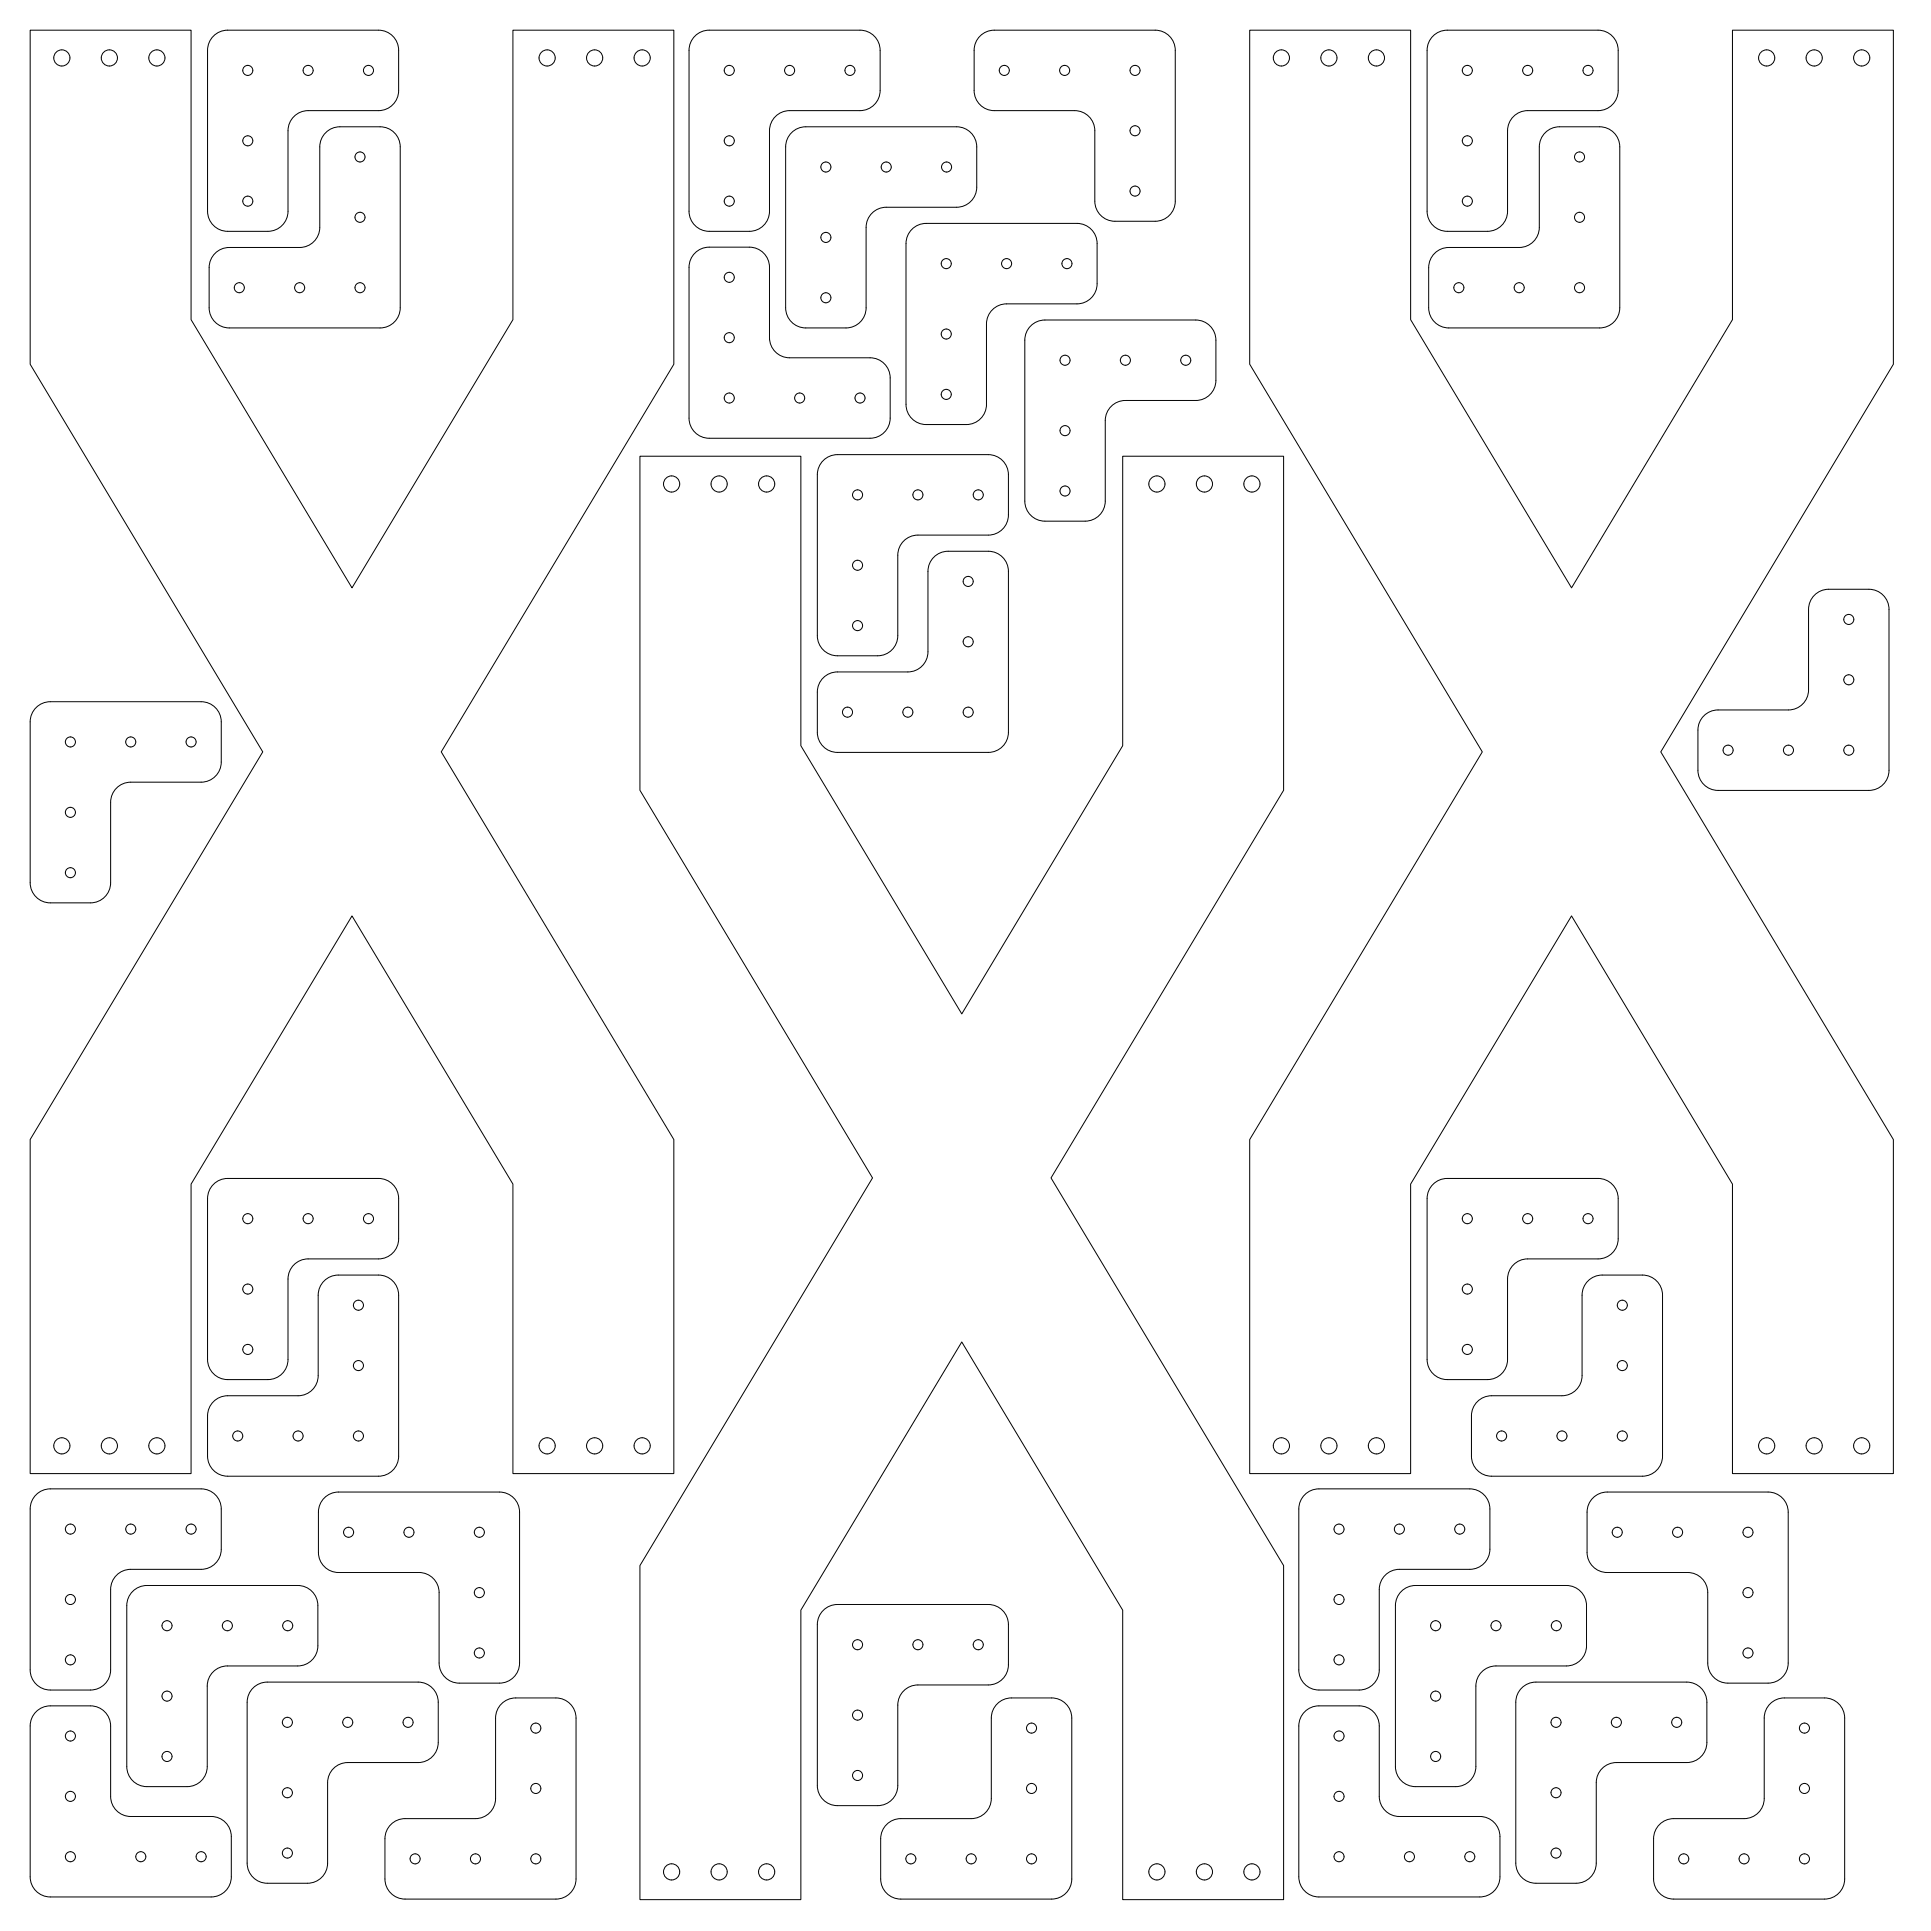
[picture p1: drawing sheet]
<svg xmlns="http://www.w3.org/2000/svg" width="610mm" height="610mm" viewBox="0 0 610 610" stroke-linecap="round" stroke-linejoin="round" font-family="sans-serif">
<g fill="none" stroke="#000" stroke-width=".32">
<path d="M9.5 9.5h50.8v91.4l50.8 84.7 50.8-84.7v-91.4h50.8v105.5l-73.4 122.4 73.4 122.3v105.5h-50.8v-91.4l-50.8-84.7-50.8 84.7v91.4h-50.8v-105.5l73.4-122.3-73.4-122.4zM67.4 11.4a6.3 6.3 0 0 1 4.5-1.9h47.6a6.3 6.3 0 0 1 6.3 6.4v12.7a6.4 6.4 0 0 1-6.3 6.3h-22.2a6.4 6.4 0 0 0-6.4 6.4v25.4a6.4 6.4 0 0 1-6.3 6.3h-12.7a6.4 6.4 0 0 1-6.4-6.3v-50.8a6.3 6.3 0 0 1 1.9-4.5zM219.4 11.4a6.3 6.3 0 0 1 4.5-1.9h47.6a6.3 6.3 0 0 1 6.3 6.4v12.7a6.4 6.4 0 0 1-6.3 6.3h-22.2a6.4 6.4 0 0 0-6.4 6.4v25.4a6.4 6.4 0 0 1-6.3 6.3h-12.7a6.4 6.4 0 0 1-6.4-6.3v-50.8a6.3 6.3 0 0 1 1.9-4.5zM309.4 11.4a6.3 6.3 0 0 1 4.5-1.9h50.8a6.3 6.3 0 0 1 6.3 6.4v47.6a6.4 6.4 0 0 1-6.3 6.4h-12.7a6.4 6.4 0 0 1-6.4-6.4v-22.2a6.3 6.3 0 0 0-6.3-6.4h-25.4a6.4 6.4 0 0 1-6.4-6.3v-12.7a6.3 6.3 0 0 1 1.9-4.5zM394.5 9.5h50.8v91.4l50.8 84.7 50.8-84.7v-91.4h50.8v105.5l-73.4 122.4 73.4 122.3v105.5h-50.8v-91.4l-50.8-84.7-50.8 84.7v91.4h-50.8v-105.5l73.4-122.3-73.4-122.4zM452.4 11.4a6.3 6.3 0 0 1 4.5-1.9h47.6a6.3 6.3 0 0 1 6.3 6.4v12.7a6.4 6.4 0 0 1-6.3 6.3h-22.2a6.4 6.4 0 0 0-6.4 6.4v25.4a6.4 6.4 0 0 1-6.3 6.3h-12.7a6.4 6.4 0 0 1-6.4-6.3v-50.8a6.3 6.3 0 0 1 1.9-4.5zM102.8 41.9a6.3 6.3 0 0 1 4.5-1.9h12.7a6.3 6.3 0 0 1 6.3 6.4v50.8a6.3 6.3 0 0 1-6.3 6.3h-47.6a6.4 6.4 0 0 1-6.4-6.3v-12.7a6.3 6.3 0 0 1 6.4-6.4h22.2a6.3 6.3 0 0 0 6.3-6.3v-25.4a6.3 6.3 0 0 1 1.9-4.5zM302 40h-47.6a6.3 6.3 0 0 0-6.4 6.4v50.8a6.4 6.4 0 0 0 6.4 6.3h12.7a6.4 6.4 0 0 0 6.3-6.3v-25.4a6.4 6.4 0 0 1 6.4-6.4h22.2M302 40a6.3 6.3 0 0 1 6.3 6.4v12.7a6.3 6.3 0 0 1-6.3 6.3M487.8 41.9a6.3 6.3 0 0 1 4.5-1.9h12.7a6.3 6.3 0 0 1 6.3 6.4v50.8a6.3 6.3 0 0 1-6.3 6.3h-47.6a6.4 6.4 0 0 1-6.4-6.3v-12.7a6.3 6.3 0 0 1 6.4-6.4h22.2a6.3 6.3 0 0 0 6.3-6.3v-25.4a6.3 6.3 0 0 1 1.9-4.5zM219.4 79.9a6.3 6.3 0 0 1 4.5-1.9h12.7a6.3 6.3 0 0 1 6.3 6.4v22.2a6.4 6.4 0 0 0 6.4 6.4h25.4a6.3 6.3 0 0 1 6.3 6.3v12.7a6.4 6.4 0 0 1-6.3 6.4h-50.8a6.3 6.3 0 0 1-6.4-6.4v-47.6a6.3 6.3 0 0 1 1.9-4.5zM287.9 72.4a6.3 6.3 0 0 1 4.5-1.9h47.6a6.3 6.3 0 0 1 6.3 6.4v12.7a6.4 6.4 0 0 1-6.3 6.3h-22.2a6.4 6.4 0 0 0-6.4 6.4v25.4a6.4 6.4 0 0 1-6.3 6.3h-12.7a6.4 6.4 0 0 1-6.4-6.3v-50.8a6.3 6.3 0 0 1 1.9-4.5z"/>
<path d="M325.4 102.9a6.3 6.3 0 0 1 4.5-1.9h47.6a6.3 6.3 0 0 1 6.3 6.4v12.7a6.4 6.4 0 0 1-6.3 6.3h-22.2a6.4 6.4 0 0 0-6.4 6.4v25.4a6.4 6.4 0 0 1-6.3 6.3h-12.7a6.4 6.4 0 0 1-6.4-6.3v-50.8a6.3 6.3 0 0 1 1.9-4.5zM202 144h50.8v91.4l50.8 84.7 50.8-84.7v-91.4h50.8v105.5l-73.4 122.4 73.4 122.3v105.5h-50.8v-91.4l-50.8-84.7-50.8 84.7v91.4h-50.8v-105.5l73.4-122.3-73.4-122.4zM259.9 145.4a6.3 6.3 0 0 1 4.5-1.9h47.6a6.3 6.3 0 0 1 6.3 6.4v12.7a6.4 6.4 0 0 1-6.3 6.3h-22.2a6.4 6.4 0 0 0-6.4 6.4v25.4a6.4 6.4 0 0 1-6.3 6.3h-12.7a6.4 6.4 0 0 1-6.4-6.3v-50.8a6.3 6.3 0 0 1 1.9-4.5zM294.8 175.9a6.3 6.3 0 0 1 4.5-1.9h12.7a6.3 6.3 0 0 1 6.3 6.4v50.8a6.3 6.3 0 0 1-6.3 6.3h-47.6a6.4 6.4 0 0 1-6.4-6.3v-12.7a6.3 6.3 0 0 1 6.4-6.4h22.2a6.3 6.3 0 0 0 6.3-6.3v-25.4a6.3 6.3 0 0 1 1.9-4.5zM572.8 187.9a6.3 6.3 0 0 1 4.5-1.9h12.7a6.3 6.3 0 0 1 6.3 6.4v50.8a6.3 6.3 0 0 1-6.3 6.3h-47.6a6.4 6.4 0 0 1-6.4-6.3v-12.7a6.3 6.3 0 0 1 6.4-6.4h22.2a6.3 6.3 0 0 0 6.3-6.3v-25.4a6.3 6.3 0 0 1 1.9-4.5zM11.4 223.4a6.3 6.3 0 0 1 4.5-1.9h47.6a6.3 6.3 0 0 1 6.3 6.4v12.7a6.4 6.4 0 0 1-6.3 6.3h-22.2a6.4 6.4 0 0 0-6.4 6.4v25.4a6.4 6.4 0 0 1-6.3 6.3h-12.7a6.4 6.4 0 0 1-6.4-6.3v-50.8a6.3 6.3 0 0 1 1.9-4.5zM67.4 373.9a6.3 6.3 0 0 1 4.5-1.9h47.6a6.3 6.3 0 0 1 6.3 6.4v12.7a6.4 6.4 0 0 1-6.3 6.3h-22.2a6.4 6.4 0 0 0-6.4 6.4v25.4a6.4 6.4 0 0 1-6.3 6.3h-12.7a6.4 6.4 0 0 1-6.4-6.3v-50.8a6.3 6.3 0 0 1 1.9-4.5zM452.4 373.9a6.3 6.3 0 0 1 4.5-1.9h47.6a6.3 6.3 0 0 1 6.3 6.4v12.7a6.4 6.4 0 0 1-6.3 6.3h-22.2a6.4 6.4 0 0 0-6.4 6.4v25.4a6.4 6.4 0 0 1-6.3 6.3h-12.7a6.4 6.4 0 0 1-6.4-6.3v-50.8a6.3 6.3 0 0 1 1.9-4.5zM102.3 404.4a6.3 6.3 0 0 1 4.5-1.9h12.7a6.3 6.3 0 0 1 6.3 6.4v50.8a6.3 6.3 0 0 1-6.3 6.3h-47.6a6.4 6.4 0 0 1-6.4-6.3v-12.7a6.3 6.3 0 0 1 6.4-6.4h22.2a6.3 6.3 0 0 0 6.3-6.3v-25.4a6.3 6.3 0 0 1 1.9-4.5zM501.3 404.4a6.3 6.3 0 0 1 4.5-1.9h12.7a6.3 6.3 0 0 1 6.3 6.4v50.8a6.3 6.3 0 0 1-6.3 6.3h-47.6a6.4 6.4 0 0 1-6.4-6.3v-12.7a6.3 6.3 0 0 1 6.4-6.4h22.2a6.3 6.3 0 0 0 6.3-6.3v-25.4a6.3 6.3 0 0 1 1.9-4.5zM11.4 471.9a6.3 6.3 0 0 1 4.5-1.9h47.6a6.3 6.3 0 0 1 6.3 6.4v12.7a6.4 6.4 0 0 1-6.3 6.3h-22.2a6.4 6.4 0 0 0-6.4 6.4v25.4a6.4 6.4 0 0 1-6.3 6.3h-12.7a6.4 6.4 0 0 1-6.4-6.3v-50.8a6.3 6.3 0 0 1 1.9-4.5zM102.4 472.9a6.3 6.3 0 0 1 4.5-1.9h50.8a6.3 6.3 0 0 1 6.3 6.4v47.6a6.4 6.4 0 0 1-6.3 6.4h-12.7a6.4 6.4 0 0 1-6.4-6.4v-22.2a6.3 6.3 0 0 0-6.3-6.4h-25.4a6.4 6.4 0 0 1-6.4-6.3v-12.7a6.3 6.3 0 0 1 1.9-4.5z"/>
<path d="M411.9 471.9a6.3 6.3 0 0 1 4.5-1.9h47.6a6.3 6.3 0 0 1 6.3 6.4v12.7a6.4 6.4 0 0 1-6.3 6.3h-22.2a6.4 6.4 0 0 0-6.4 6.4v25.4a6.4 6.4 0 0 1-6.3 6.3h-12.7a6.4 6.4 0 0 1-6.4-6.3v-50.8a6.3 6.3 0 0 1 1.9-4.5zM502.9 472.9a6.3 6.3 0 0 1 4.5-1.9h50.8a6.3 6.3 0 0 1 6.3 6.4v47.6a6.4 6.4 0 0 1-6.3 6.4h-12.7a6.4 6.4 0 0 1-6.4-6.4v-22.2a6.3 6.3 0 0 0-6.3-6.4h-25.4a6.4 6.4 0 0 1-6.4-6.3v-12.7a6.3 6.3 0 0 1 1.9-4.5zM259.9 508.4a6.3 6.3 0 0 1 4.5-1.9h47.6a6.3 6.3 0 0 1 6.3 6.4v12.7a6.4 6.4 0 0 1-6.3 6.3h-22.2a6.4 6.4 0 0 0-6.4 6.4v25.4a6.4 6.4 0 0 1-6.3 6.3h-12.7a6.4 6.4 0 0 1-6.4-6.3v-50.8a6.3 6.3 0 0 1 1.9-4.5zM442.4 502.4a6.3 6.3 0 0 1 4.5-1.9h47.6a6.3 6.3 0 0 1 6.3 6.4v12.7a6.4 6.4 0 0 1-6.3 6.3h-22.2a6.4 6.4 0 0 0-6.4 6.4v25.4a6.4 6.4 0 0 1-6.3 6.3h-12.7a6.4 6.4 0 0 1-6.4-6.3v-50.8a6.3 6.3 0 0 1 1.9-4.5zM132 531h-47.6a6.3 6.3 0 0 0-6.4 6.4v50.8a6.4 6.4 0 0 0 6.4 6.3h12.7a6.4 6.4 0 0 0 6.3-6.3v-25.4a6.4 6.4 0 0 1 6.4-6.4h22.2M132 531a6.3 6.3 0 0 1 6.3 6.4v12.7a6.3 6.3 0 0 1-6.3 6.3M158.3 537.9a6.3 6.3 0 0 1 4.5-1.9h12.7a6.3 6.3 0 0 1 6.3 6.4v50.8a6.3 6.3 0 0 1-6.3 6.3h-47.6a6.4 6.4 0 0 1-6.4-6.3v-12.7a6.3 6.3 0 0 1 6.4-6.4h22.2a6.3 6.3 0 0 0 6.3-6.3v-25.4a6.3 6.3 0 0 1 1.9-4.5zM314.8 537.9a6.3 6.3 0 0 1 4.5-1.9h12.7a6.3 6.3 0 0 1 6.3 6.4v50.8a6.3 6.3 0 0 1-6.3 6.3h-47.6a6.4 6.4 0 0 1-6.4-6.3v-12.7a6.3 6.3 0 0 1 6.4-6.4h22.2a6.3 6.3 0 0 0 6.3-6.3v-25.4a6.3 6.3 0 0 1 1.9-4.5zM480.4 532.9a6.3 6.3 0 0 1 4.5-1.9h47.6a6.3 6.3 0 0 1 6.3 6.4v12.7a6.4 6.4 0 0 1-6.3 6.3h-22.2a6.4 6.4 0 0 0-6.4 6.4v25.4a6.4 6.4 0 0 1-6.3 6.3h-12.7a6.4 6.4 0 0 1-6.4-6.3v-50.8a6.3 6.3 0 0 1 1.9-4.5zM558.8 537.9a6.3 6.3 0 0 1 4.5-1.9h12.7a6.3 6.3 0 0 1 6.3 6.4v50.8a6.3 6.3 0 0 1-6.3 6.3h-47.6a6.4 6.4 0 0 1-6.4-6.3v-12.7a6.3 6.3 0 0 1 6.4-6.4h22.2a6.3 6.3 0 0 0 6.3-6.3v-25.4a6.3 6.3 0 0 1 1.9-4.5zM11.4 540.4a6.3 6.3 0 0 1 4.5-1.9h12.7a6.3 6.3 0 0 1 6.3 6.4v22.2a6.4 6.4 0 0 0 6.4 6.4h25.4a6.3 6.3 0 0 1 6.3 6.3v12.7a6.4 6.4 0 0 1-6.3 6.4h-50.8a6.3 6.3 0 0 1-6.4-6.4v-47.6a6.3 6.3 0 0 1 1.9-4.5zM411.9 540.4a6.3 6.3 0 0 1 4.5-1.9h12.7a6.3 6.3 0 0 1 6.3 6.4v22.2a6.4 6.4 0 0 0 6.4 6.4h25.4a6.3 6.3 0 0 1 6.3 6.3v12.7a6.4 6.4 0 0 1-6.3 6.4h-50.8a6.3 6.3 0 0 1-6.4-6.4v-47.6a6.3 6.3 0 0 1 1.9-4.5z"/>
<path d="M59.1 564a6.3 6.3 0 0 0 6.3-6.3v-25.4a6.3 6.3 0 0 1 6.4-6.4h22.2a6.3 6.3 0 0 0 6.3-6.3v-12.7a6.3 6.3 0 0 0-6.3-6.4h-47.6a6.3 6.3 0 0 0-6.4 6.4v50.8a6.4 6.4 0 0 0 6.4 6.3h12.7"/>
<circle cx="19.5" cy="18.3" r="2.55"/>
<circle cx="34.5" cy="18.3" r="2.55"/>
<circle cx="49.5" cy="18.3" r="2.55"/>
<circle cx="172.7" cy="18.3" r="2.55"/>
<circle cx="187.7" cy="18.3" r="2.55"/>
<circle cx="202.7" cy="18.3" r="2.55"/>
<circle cx="404.5" cy="18.3" r="2.55"/>
<circle cx="419.5" cy="18.3" r="2.55"/>
<circle cx="434.5" cy="18.3" r="2.55"/>
<circle cx="557.7" cy="18.3" r="2.55"/>
<circle cx="572.7" cy="18.3" r="2.55"/>
<circle cx="587.7" cy="18.3" r="2.55"/>
<circle cx="78.2" cy="22.2" r="1.59"/>
<circle cx="97.3" cy="22.2" r="1.59"/>
<circle cx="116.3" cy="22.2" r="1.59"/>
<circle cx="230.2" cy="22.2" r="1.59"/>
<circle cx="249.3" cy="22.2" r="1.59"/>
<circle cx="268.3" cy="22.2" r="1.59"/>
<circle cx="317" cy="22.2" r="1.59"/>
<circle cx="336.1" cy="22.2" r="1.59"/>
<circle cx="358.3" cy="22.2" r="1.59"/>
<circle cx="463.2" cy="22.2" r="1.59"/>
<circle cx="482.3" cy="22.2" r="1.59"/>
<circle cx="501.3" cy="22.2" r="1.59"/>
<circle cx="78.2" cy="44.5" r="1.59"/>
<circle cx="113.6" cy="49.6" r="1.59"/>
<circle cx="230.2" cy="44.5" r="1.59"/>
<circle cx="260.7" cy="52.7" r="1.59"/>
<circle cx="279.8" cy="52.7" r="1.59"/>
<circle cx="298.8" cy="52.7" r="1.59"/>
<circle cx="358.3" cy="41.3" r="1.59"/>
<circle cx="463.2" cy="44.5" r="1.59"/>
<circle cx="498.6" cy="49.6" r="1.59"/>
<circle cx="78.2" cy="63.5" r="1.59"/>
<circle cx="113.6" cy="68.6" r="1.59"/>
<circle cx="230.2" cy="63.5" r="1.59"/>
<circle cx="260.7" cy="75" r="1.59"/>
<circle cx="358.3" cy="60.3" r="1.59"/>
<circle cx="463.2" cy="63.5" r="1.59"/>
<circle cx="498.6" cy="68.6" r="1.59"/>
<circle cx="75.5" cy="90.8" r="1.59"/>
<circle cx="94.6" cy="90.8" r="1.59"/>
<circle cx="113.6" cy="90.8" r="1.59"/>
<circle cx="230.2" cy="87.6" r="1.59"/>
<circle cx="260.7" cy="94" r="1.59"/>
<circle cx="298.7" cy="83.2" r="1.59"/>
<circle cx="317.8" cy="83.2" r="1.59"/>
<circle cx="336.8" cy="83.2" r="1.59"/>
<circle cx="460.5" cy="90.8" r="1.59"/>
<circle cx="479.6" cy="90.8" r="1.59"/>
<circle cx="498.6" cy="90.8" r="1.59"/>
<circle cx="230.2" cy="106.6" r="1.59"/>
<circle cx="298.7" cy="105.5" r="1.59"/>
<circle cx="336.2" cy="113.7" r="1.59"/>
<circle cx="355.3" cy="113.7" r="1.59"/>
<circle cx="374.3" cy="113.7" r="1.59"/>
<circle cx="230.2" cy="125.7" r="1.59"/>
<circle cx="252.4" cy="125.7" r="1.59"/>
<circle cx="271.5" cy="125.7" r="1.59"/>
<circle cx="298.7" cy="124.5" r="1.59"/>
<circle cx="336.2" cy="136" r="1.59"/>
<circle cx="212" cy="152.8" r="2.55"/>
<circle cx="227" cy="152.8" r="2.55"/>
<circle cx="242" cy="152.8" r="2.55"/>
<circle cx="270.7" cy="156.2" r="1.59"/>
<circle cx="289.8" cy="156.2" r="1.59"/>
<circle cx="308.8" cy="156.2" r="1.59"/>
<circle cx="336.2" cy="155" r="1.59"/>
<circle cx="365.2" cy="152.8" r="2.55"/>
<circle cx="380.2" cy="152.8" r="2.55"/>
<circle cx="395.2" cy="152.8" r="2.55"/>
<circle cx="270.7" cy="178.5" r="1.59"/>
<circle cx="270.7" cy="197.5" r="1.59"/>
<circle cx="305.6" cy="183.6" r="1.59"/>
<circle cx="583.6" cy="195.6" r="1.59"/>
<circle cx="305.6" cy="202.6" r="1.59"/>
<circle cx="583.6" cy="214.6" r="1.59"/>
<circle cx="22.2" cy="234.2" r="1.59"/>
<circle cx="41.3" cy="234.2" r="1.59"/>
<circle cx="60.3" cy="234.2" r="1.59"/>
<circle cx="267.5" cy="224.8" r="1.59"/>
<circle cx="286.6" cy="224.8" r="1.59"/>
<circle cx="305.6" cy="224.8" r="1.59"/>
<circle cx="545.5" cy="236.8" r="1.59"/>
<circle cx="564.6" cy="236.8" r="1.59"/>
<circle cx="583.6" cy="236.8" r="1.59"/>
<circle cx="22.2" cy="256.5" r="1.59"/>
<circle cx="22.2" cy="275.5" r="1.59"/>
<circle cx="78.2" cy="384.7" r="1.59"/>
<circle cx="97.3" cy="384.7" r="1.59"/>
<circle cx="116.3" cy="384.7" r="1.59"/>
<circle cx="463.2" cy="384.7" r="1.59"/>
<circle cx="482.3" cy="384.7" r="1.59"/>
<circle cx="501.3" cy="384.7" r="1.59"/>
<circle cx="78.2" cy="407" r="1.59"/>
<circle cx="113.1" cy="412.1" r="1.59"/>
<circle cx="463.2" cy="407" r="1.59"/>
<circle cx="512.1" cy="412.1" r="1.59"/>
<circle cx="78.2" cy="426" r="1.59"/>
<circle cx="113.1" cy="431.1" r="1.59"/>
<circle cx="463.2" cy="426" r="1.59"/>
<circle cx="512.1" cy="431.1" r="1.59"/>
<circle cx="19.5" cy="456.4" r="2.55"/>
<circle cx="34.5" cy="456.4" r="2.55"/>
<circle cx="49.5" cy="456.4" r="2.55"/>
<circle cx="75" cy="453.3" r="1.59"/>
<circle cx="94.1" cy="453.3" r="1.59"/>
<circle cx="113.1" cy="453.3" r="1.59"/>
<circle cx="172.7" cy="456.4" r="2.55"/>
<circle cx="187.7" cy="456.4" r="2.55"/>
<circle cx="202.7" cy="456.4" r="2.55"/>
<circle cx="404.5" cy="456.4" r="2.55"/>
<circle cx="419.5" cy="456.4" r="2.55"/>
<circle cx="434.5" cy="456.4" r="2.55"/>
<circle cx="474" cy="453.3" r="1.59"/>
<circle cx="493.1" cy="453.3" r="1.59"/>
<circle cx="512.1" cy="453.3" r="1.59"/>
<circle cx="557.7" cy="456.4" r="2.55"/>
<circle cx="572.7" cy="456.4" r="2.55"/>
<circle cx="587.7" cy="456.4" r="2.55"/>
<circle cx="22.2" cy="482.7" r="1.59"/>
<circle cx="41.3" cy="482.7" r="1.59"/>
<circle cx="60.3" cy="482.7" r="1.59"/>
<circle cx="110" cy="483.7" r="1.59"/>
<circle cx="129.1" cy="483.7" r="1.59"/>
<circle cx="151.3" cy="483.7" r="1.59"/>
<circle cx="422.7" cy="482.7" r="1.59"/>
<circle cx="441.8" cy="482.7" r="1.59"/>
<circle cx="460.8" cy="482.7" r="1.59"/>
<circle cx="510.5" cy="483.7" r="1.59"/>
<circle cx="529.6" cy="483.7" r="1.59"/>
<circle cx="551.8" cy="483.7" r="1.59"/>
<circle cx="22.2" cy="505" r="1.59"/>
<circle cx="52.7" cy="513.2" r="1.59"/>
<circle cx="71.8" cy="513.2" r="1.59"/>
<circle cx="90.8" cy="513.2" r="1.59"/>
<circle cx="151.3" cy="502.8" r="1.59"/>
<circle cx="270.7" cy="519.2" r="1.59"/>
<circle cx="289.8" cy="519.2" r="1.59"/>
<circle cx="308.8" cy="519.2" r="1.59"/>
<circle cx="422.7" cy="505" r="1.59"/>
<circle cx="453.2" cy="513.2" r="1.59"/>
<circle cx="472.3" cy="513.2" r="1.59"/>
<circle cx="491.3" cy="513.2" r="1.59"/>
<circle cx="551.8" cy="502.8" r="1.59"/>
<circle cx="22.2" cy="524" r="1.59"/>
<circle cx="52.7" cy="535.5" r="1.59"/>
<circle cx="151.3" cy="521.8" r="1.59"/>
<circle cx="422.7" cy="524" r="1.59"/>
<circle cx="453.2" cy="535.5" r="1.59"/>
<circle cx="551.8" cy="521.8" r="1.59"/>
<circle cx="22.2" cy="548.1" r="1.59"/>
<circle cx="52.7" cy="554.5" r="1.59"/>
<circle cx="90.7" cy="543.7" r="1.59"/>
<circle cx="109.8" cy="543.7" r="1.59"/>
<circle cx="128.8" cy="543.7" r="1.59"/>
<circle cx="169.1" cy="545.6" r="1.59"/>
<circle cx="270.7" cy="541.5" r="1.59"/>
<circle cx="325.6" cy="545.6" r="1.59"/>
<circle cx="422.7" cy="548.1" r="1.59"/>
<circle cx="453.2" cy="554.5" r="1.59"/>
<circle cx="491.2" cy="543.7" r="1.59"/>
<circle cx="510.3" cy="543.7" r="1.59"/>
<circle cx="529.3" cy="543.7" r="1.59"/>
<circle cx="569.6" cy="545.6" r="1.59"/>
<circle cx="22.2" cy="567.1" r="1.59"/>
<circle cx="90.7" cy="565.9" r="1.59"/>
<circle cx="169.1" cy="564.6" r="1.59"/>
<circle cx="270.7" cy="560.5" r="1.59"/>
<circle cx="325.6" cy="564.6" r="1.59"/>
<circle cx="422.7" cy="567.1" r="1.59"/>
<circle cx="491.2" cy="565.9" r="1.59"/>
<circle cx="569.6" cy="564.6" r="1.59"/>
<circle cx="22.2" cy="586.2" r="1.59"/>
<circle cx="44.4" cy="586.2" r="1.59"/>
<circle cx="63.5" cy="586.2" r="1.59"/>
<circle cx="90.7" cy="585" r="1.59"/>
<circle cx="131" cy="586.8" r="1.59"/>
<circle cx="150.1" cy="586.8" r="1.59"/>
<circle cx="169.1" cy="586.8" r="1.59"/>
<circle cx="212" cy="590.9" r="2.55"/>
<circle cx="227" cy="590.9" r="2.55"/>
<circle cx="242" cy="590.9" r="2.55"/>
<circle cx="287.5" cy="586.8" r="1.59"/>
<circle cx="306.6" cy="586.8" r="1.59"/>
<circle cx="325.6" cy="586.8" r="1.59"/>
<circle cx="365.2" cy="590.9" r="2.55"/>
<circle cx="380.2" cy="590.9" r="2.55"/>
<circle cx="395.2" cy="590.9" r="2.55"/>
<circle cx="422.7" cy="586.2" r="1.59"/>
<circle cx="444.9" cy="586.2" r="1.59"/>
<circle cx="464" cy="586.2" r="1.59"/>
<circle cx="491.2" cy="585" r="1.59"/>
<circle cx="531.5" cy="586.8" r="1.59"/>
<circle cx="550.6" cy="586.8" r="1.59"/>
<circle cx="569.6" cy="586.8" r="1.59"/>
</g>
</svg>
